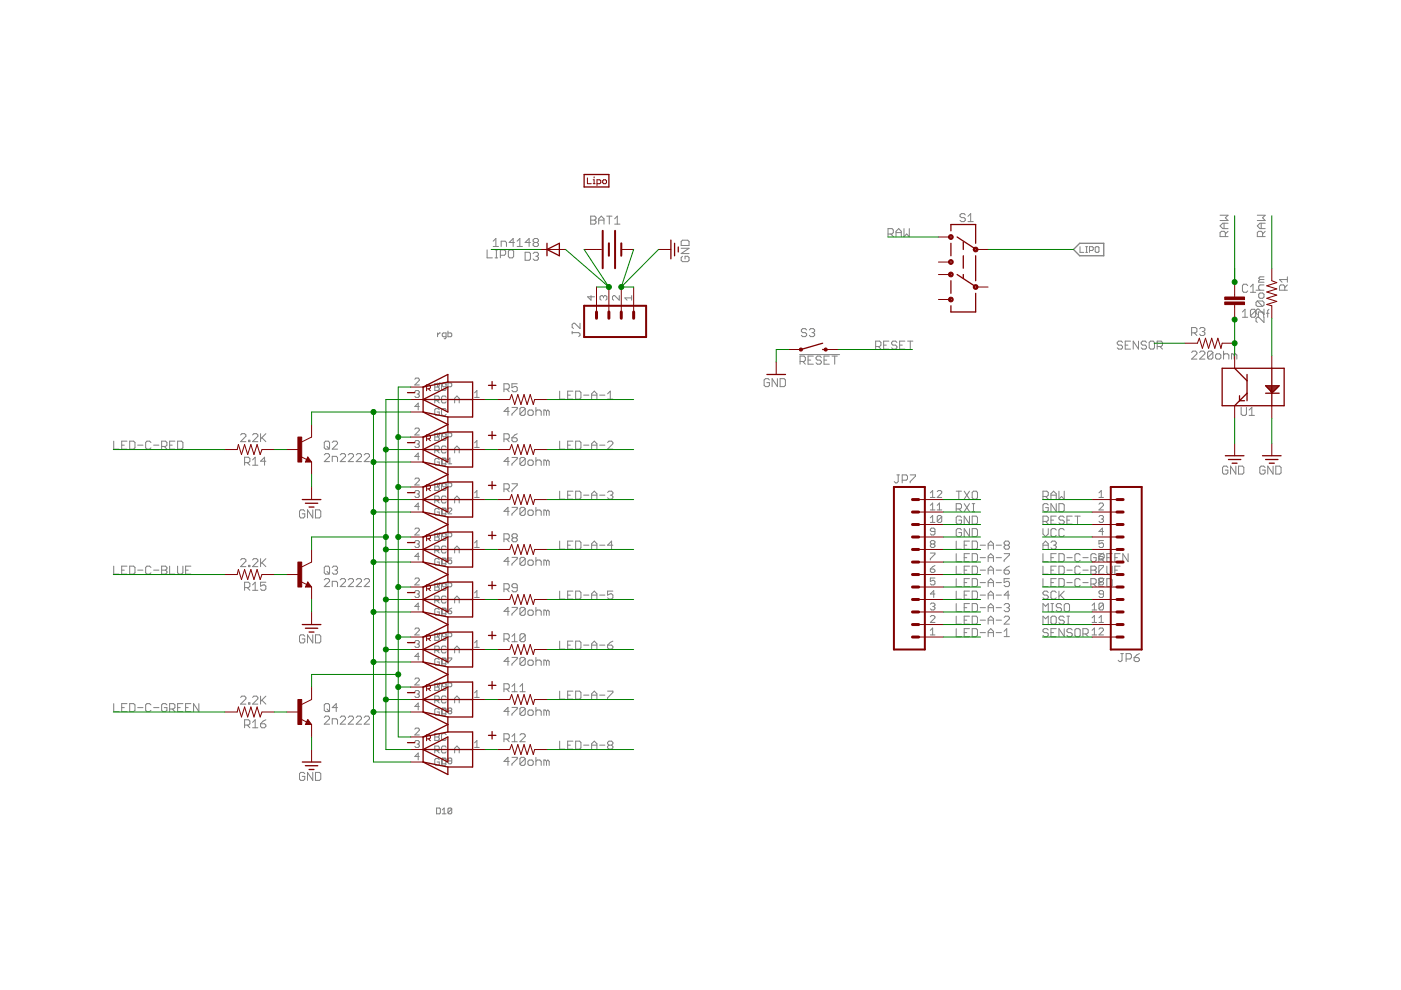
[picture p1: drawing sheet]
<svg xmlns="http://www.w3.org/2000/svg" width="297mm" height="210mm" viewBox="0 0 297 210" stroke-linecap="round" stroke-linejoin="round" font-family="sans-serif">
<g fill="none" stroke="#808080" stroke-width=".21">
<path d="M103.3 53v1.7h1.1M104.6 51.1l.5-.5v1.7M104.6 52.3h1.1M105 54.7h.5M105 53h.5M105.2 53v1.7M106.1 54.1h.8l.3-.3v-.5l-.3-.3h-.8v1.7M106.3 52.3v-1.2h.8l.3 .3v.9M107.8 53.3l.3-.3h.5l.3 .3v1.1l-.3 .3h-.5l-.3-.3zM109.1 51.4h-1.2l.9-.8v1.7M109.6 52.3h1.2M109.6 51.1l.6-.5v1.7"/>
<path d="M111.3 53.5h.9l.3 .3v1.1l-.3 .3h-.9zM112.5 51.4h-1.2l.9-.8v1.7M113 53.8l.3-.3h.6l.3 .3v.3l-.3 .2M113.3 51.4l-.3 .3v.3l.3 .3h.6l.3-.3v-.3l-.3-.3M113.3 51.4h.6M113.3 51.4l-.3-.3v-.2l.3-.3h.6l.3 .3v.2l-.3 .3M113.6 54.3h.3M113.9 54.3l.3 .3v.3l-.3 .3h-.6l-.3-.3M125.2 45.8h.9l.3 .3v.3l-.3 .3 .3 .2v.3l-.3 .3h-.9zM125.2 46.7h.9M126.9 46.7h1.2M126.9 47.5v-1.1l.6-.6 .6 .6v1.1"/>
<path d="M128.6 45.8h1.2M129.2 45.8v1.7M130.3 47.5h1.1M130.3 46.4l.6-.6v1.7M144.4 52.6h1.7l-1.7 1.2h1.7M144.7 54.3l-.3 .3v.6l.3 .3h1.1l.3-.3v-.6l-.3-.3h-.6v.6M144.7 50.9h1.1l.3 .3v.8h-1.7v-.8zM188.3 49.6h.8l.3-.3v-.5l-.3-.3h-.8v1.7M188.8 49.6l.6 .6M190 50.2v-1.2l.5-.5 .6 .5v1.2M190 49.3h1.1M191.7 48.5v1.7l.5-.6 .6 .6v-1.7"/>
<path d="M204.7 45.6l-.3-.3h-.6l-.3 .3v.3l.3 .2h.6l.3 .3v.3l-.3 .3h-.6l-.3-.3M205.2 47h1.2M205.2 45.9l.6-.6v1.7M229 52.3v1.2h.8M230.2 53.5h.4M230.2 52.3h.4M230.4 52.3v1.2M231 53.1h.6l.2-.2v-.4l-.2-.2h-.6v1.2M232.2 52.5l.2-.2h.4l.2 .2v.8l-.2 .2h-.4l-.2-.2zM258.7 45.6h1.7l-.6 .6 .6 .6h-1.7M259.5 47.3v1.2M259.8 50.2v-.9l-.3-.3h-.5l-.3 .3v.9h1.7"/>
<path d="M260.4 47.3h-1.2l-.5 .6 .5 .6h1.2M260.4 49l-.6 .6M266.6 45.6h1.6l-.5 .6 .5 .6h-1.6M267.1 59.3l-.2 .2v.3h1.1M267.1 59.3h.9M267.4 47.3v1.2M267.7 50.2v-.9l-.3-.3h-.6l-.2 .3v.9h1.6M268 58.7h-.9l-.2 .3 .2 .3M268.2 47.3h-1.1l-.5 .6 .5 .6h1.1M268.2 49l-.5 .6M272.9 59.3h-1.6l.5 .5M272.9 58.7v1.1"/>
<path d="M92.8 70.6v.8M93.4 70.6h-.2l-.4 .4M94.6 71.4h-.6l-.2-.2v-.4l.2-.2h.6v1l-.4 .2M95 70.2v1.2h.6l.2-.2v-.4l-.2-.2h-.6M121.3 70.5h1.4l.3 .3v.3l-.3 .3M121.3 70.3v.5M123 68.5v1.2l-1.1-1.2h-.3l-.3 .3v.6l.3 .3M125.3 62.7v.9l-.7-.7h1.4M128 62.9l-.3-.2h-.2l-.3 .2v.5l.3 .2M128 62.9l.2-.2h.2l.3 .2v.5l-.3 .2M128 62.9v.3M131.3 62.7v.9l-1-.9h-.2l-.2 .2v.5l.2 .2"/>
<path d="M133.9 63.2h-1.4l.4 .4M133.9 62.7v.9M169.5 75.2h8.5M169.6 76.6h.9l.3-.3v-.5l-.3-.3h-.9v1.7M170.2 76.6l.6 .6M171 70l-.3-.3h-.5l-.3 .3v.3l.3 .2h.5l.3 .3v.3l-.3 .3h-.5l-.3-.3M171.3 76.3h.6M171.6 70l.3-.3h.5l.3 .3v.3l-.3 .2M172.1 70.5h.3M172.4 70.5l.3 .3v.3l-.3 .3h-.5l-.3-.3M172.4 75.5h-1.1v1.7h1.1M174.1 75.8l-.2-.3h-.6l-.3 .3v.3l.3 .2h.6l.2 .3v.3l-.2 .3h-.6l-.3-.3"/>
<path d="M174.7 76.3h.6M175.8 75.5h-1.1v1.7h1.1M176.4 75.5h1.1M177 75.5v1.7M185.7 73.5h.8l.3-.3v-.6l-.3-.3h-.8v1.7M186.2 73.5l.6 .5M187.3 73.2h.6M188.5 72.3h-1.2v1.7h1.2M190.2 72.6l-.3-.3h-.6l-.3 .3v.3l.3 .3h.6l.3 .3v.2l-.3 .3h-.6l-.3-.3M190.7 73.2h.6M191.9 72.3h-1.2v1.7h1.2M192.4 72.3h1.1"/>
<path d="M193 72.3v1.7M238 72.6l-.3-.3h-.5l-.3 .3v.3l.3 .3h.5l.3 .3v.2l-.3 .3h-.5l-.3-.3M238.6 73.2h.5M239.7 72.3h-1.1v1.7h1.1M241.4 72.3v1.7l-1.1-1.7v1.7M243.1 72.6l-.3-.3h-.5l-.3 .3v.3l.3 .3h.5l.3 .3v.2l-.3 .3h-.5l-.3-.3M243.6 72.6l.3-.3h.6l.3 .3v1.1l-.3 .3h-.6l-.3-.3zM245.3 73.5h.9l.3-.3v-.6l-.3-.3h-.9v1.7M245.9 73.5l.6 .5M252.6 74.7l.3-.3h.6l.3 .3v.3l-1.2 1.1h1.2M252.6 70.6h.9l.3-.3v-.6l-.3-.3h-.9v1.7M253.2 70.6l.6 .5"/>
<path d="M254.3 74.7l.3-.3h.6l.3 .3v.3l-1.2 1.1h1.2M254.3 69.7l.3-.3h.6l.3 .3v.3l-.3 .3M254.9 70.3h.3M255.2 70.3l.3 .3v.2l-.3 .3h-.6l-.3-.3M257.2 74.7v1.2l-.3 .2h-.6l-.3-.2M257.2 74.7l-.3-.3h-.6l-.3 .3v1.2M257.2 74.7l-1.2 1.2M258 75h.6l.2 .3v.6l-.2 .2h-.6l-.3-.2v-.6zM259.4 75.3l.3-.3h.6l.2 .3v.8M259.4 74.4v1.7M261.7 75.3l-.3-.3h-.3v1.1M261.7 75.3v.8"/>
<path d="M261.7 75.3l.3-.3 .2 .3v.8M263.4 67.3h1.1M263.4 66.1l.6-.5v1.7M264.5 60.6l-.2-.3h-.6l-.3 .3v1.1l.3 .3h.6l.2-.3M265.1 62h1.1M265.1 60.8l.6-.5v1.7M266.2 65.8v1.2l-.2 .3h-.6l-.3-.3M266.2 65.8l-.2-.2h-.6l-.3 .2v1.2M266.2 65.8l-1.1 1.2M266.3 61.5h1.7M266.6 63.8h1.1l.3 .3v.6l-.3 .3M266.6 63.8l-.3 .3v.6l.3 .3h1.1"/>
<path d="M266.6 63.8l1.1 1.2M266.8 67.3v-1.2h.9l.2 .3v.9M266.9 62.4l.2-.3h.6l.3 .3v.6l-.3 .2h-.6l-.2-.2zM268 65.5v1.2l-1.1-1.2h-.3l-.3 .3v.6l.3 .3M268 67.2v1.2l-1.1-1.2h-.3l-.3 .3v.6l.3 .3M268 60.4h-.9l-.2 .3v.6l.2 .2M268.5 66.4h.5M269 65.6l-.2 .2v1.5M272.4 61.5v-.8l-.3-.3h-.6l-.2 .3v.8h1.6M272.9 60.4l-.5 .6M24.1 93.5v1.7h1.1M25.8 94.4h.6"/>
<path d="M26.9 93.5h-1.1v1.7h1.1M27.5 93.5h.8l.3 .3v1.2l-.3 .2h-.8zM29.2 94.4h1.1M32 93.8l-.3-.3h-.5l-.3 .3v1.2l.3 .2h.5l.3-.2M32.6 94.4h1.1M34.3 94.7h.8l.3-.3v-.6l-.3-.3h-.8v1.7M34.8 94.7l.6 .5M36 94.4h.5M37.1 93.5h-1.1v1.7h1.1M37.7 93.5h.8l.3 .3v1.2l-.3 .2h-.8zM51 92.2l.3-.3h.6l.2 .3v.3l-1.1 1.1h1.1M51.9 98.1h.8l.3-.3v-.6l-.3-.3h-.8v1.7"/>
<path d="M52.4 98.1l.6 .5M52.7 93.3h.3v.3h-.3zM53.6 92.2l.2-.3h.6l.3 .3v.3l-1.1 1.1h1.1M53.6 97.5l.5-.6v1.7M53.6 98.6h1.1M55.2 91.9v1.7M55.5 92.8l.9 .8M56.4 91.9l-1.2 1.2M56.4 97.8h-1.2l.9-.9v1.7M68.7 96.5l.3-.3h.6l.3 .3v.3l-1.2 1.1h1.2M68.7 93.8l.3-.3h.6l.3 .3v1.2l-.3 .2h-.6l-.3-.2zM69.3 94.7l.6 .5"/>
<path d="M70.4 97.9v-1.1h.9l.3 .2v.9M70.4 93.8l.3-.3h.6l.3 .3v.3l-1.2 1.1h1.2M72.1 96.5l.3-.3h.6l.3 .3v.3l-1.2 1.1h1.2M73.8 96.5l.3-.3h.6l.3 .3v.3l-1.2 1.1h1.2M75.5 96.5l.3-.3h.6l.2 .3v.3l-1.1 1.1h1.1M77.2 96.5l.3-.3h.6l.2 .3v.3l-1.1 1.1h1.1M87.9 83.1l.3-.3h.5l.2 .3-.2 .4M87.9 80.4l.3-.2h.5l.2 .2v.2l-1 1h1M87.9 91l.3-.2h.5l.2 .2v.2l-1 1h1M87.9 93.7l.3-.3h.5l.2 .3-.2 .4M88.4 83.5h.3M88.4 94.1h.3"/>
<path d="M88.7 94.1l.2 .3v.2l-.2 .3h-.5l-.3-.3M88.7 83.5l.2 .3v.2l-.2 .3h-.5l-.3-.3M88.9 86.2h-1l.8-.7v1.4M88.9 96.8h-1l.8-.7v1.4M92.2 81.3h.7l.2 .3-.2 .5 .2 .2v.2l-.2 .3h-.7zM92.2 84.9h.7l.2-.2v-.5l-.2-.2h-.7v1.4M92.2 91.9h.7l.2 .3-.2 .4 .2 .5-.2 .3h-.7zM92.2 95.5h.7l.2-.2v-.5l-.2-.2h-.7v1.4M92.2 82.1h.7M92.2 92.6h.7M92.7 84.9l.4 .5M92.7 95.5l.4 .5"/>
<path d="M92.8 81.2v.8M92.8 91.8v.8M93.1 86.9l-.2-.3h-.5l-.2 .3v.9l.2 .3h.5l.2-.3v-.4h-.4M93.1 97.5l-.2-.3h-.5l-.2 .3v.9l.2 .3h.5l.2-.3v-.4h-.4M93.4 81.2h-.2l-.4 .4M93.4 91.8h-.2l-.4 .4M93.8 97.1h.6l.2 .2v.8l-.2 .2h-.6zM94.6 82h-.6l-.2-.2v-.4l.2-.2h.6v1l-.4 .2M94.6 92.6h-.6l-.2-.2v-.4l.2-.2h.6v1l-.4 .2M94.6 86.9l-.2-.3h-.5l-.3 .3v.9l.3 .3h.5l.2-.3M94.6 97.5l-.2-.3h-.5l-.3 .3v.9l.3 .3h.5l.2-.3M94.6 81.6l-.2-.3h-.5l-.3 .3v.9l.3 .3h.5l.2-.3"/>
<path d="M94.6 84.2l-.2-.2h-.5l-.3 .2v1l.3 .2h.5l.2-.2M94.6 92.2l-.2-.3h-.5l-.3 .3v.9l.3 .3h.5l.2-.3M94.6 94.8l-.2-.2h-.5l-.3 .2v1l.3 .2h.5l.2-.2M95 80.8v1.2h.6l.2-.2v-.4l-.2-.2h-.6M95 91.4v1.2h.6l.2-.2v-.4l-.2-.2h-.6M95 98.3h.8M95 97.5l.4-.4v1.2M96.4 85.4v-.9l.5-.5 .5 .5v.9M96.4 96v-.9l.5-.5 .5 .5v.9M96.4 84.7h1M96.4 95.3h1M100.6 83.3l.5-.5v1.5"/>
<path d="M100.6 93.9l.5-.5v1.5M100.6 84.3h1M100.6 94.9h1M106.8 93.1h.9l.3-.3v-.6l-.3-.2h-.9v1.7M106.8 82.5h.9l.3-.3v-.6l-.3-.2h-.9v1.7M107.4 82.5l.6 .6M107.4 93.1l.6 .6M108 87.2h-1.2l.9-.8v1.7M108 97.8h-1.2l.9-.8v1.7M108.5 92.8h.9l.3 .3v.3l-.3 .3h-.6l-.3-.3zM108.5 86.4h1.2v.3l-1.2 1.1v.3M108.5 97h1.2v.3l-1.2 1.1v.3"/>
<path d="M109.7 81.4h-1.2v.8l.6-.3h.3l.3 .3v.6l-.3 .3h-.6l-.3-.3M109.7 92l-.6 .2-.6 .6M111.4 86.7l-.3-.3h-.6l-.3 .3v1.1M111.4 97.3l-.3-.3h-.6l-.3 .3v1.1M111.4 86.7v1.1l-.3 .3h-.6l-.3-.3M111.4 97.3v1.1l-.3 .3h-.6l-.3-.3M111.4 86.7l-1.2 1.1M111.4 97.3l-1.2 1.1M112.2 86.9h.6l.3 .3v.6l-.3 .3h-.6l-.3-.3v-.6zM112.2 97.5h.6l.3 .3v.6l-.3 .3h-.6l-.3-.3v-.6zM113.6 87.2l.3-.3h.6l.2 .3v.9M113.6 86.4v1.7"/>
<path d="M113.6 97v1.7M113.6 97.8l.3-.3h.6l.2 .3v.9M115.9 87.2l-.3-.3h-.3v1.2M115.9 97.8l-.3-.3h-.3v1.2M115.9 87.2v.9M115.9 97.8v.9M115.9 87.2l.3-.3 .2 .3v.9M115.9 97.8l.3-.3 .2 .3v.9M118.7 93.5v1.7h1.1M118.7 82.9v1.7h1.1M120.4 94.4h.5M120.4 83.8h.5"/>
<path d="M121.5 93.5h-1.1v1.7h1.1M121.5 82.9h-1.1v1.7h1.1M122 82.9h.9l.3 .3v1.1l-.3 .3h-.9zM122 93.5h.9l.3 .3v1.2l-.3 .2h-.9zM123.7 94.4h1.2M123.7 83.8h1.2M125.4 94.4h1.2M125.4 83.8h1.2M125.4 84.6v-1.1l.6-.6 .6 .6v1.1M125.4 95.2v-1.1l.6-.6 .6 .6v1.1M127.1 94.4h1.1M127.1 83.8h1.1"/>
<path d="M128.8 93.8l.3-.3h.6l.2 .3v.3l-1.1 1.1h1.1M128.8 84.6h1.1M128.8 83.5l.6-.6v1.7M163.1 80.6l-.2-.3h-.6l-.3 .3v1.1l.3 .3h.6l.2-.3v-.6h-.5M164.8 80.3v1.7l-1.1-1.7v1.7M165.4 80.3h.8l.3 .3v1.1l-.3 .3h-.8zM260.3 99.1l-.2-.3h-.6l-.3 .3v1.1l.3 .3h.6l.2-.3v-.5h-.5M262 98.8v1.7l-1.1-1.7v1.7M262.6 98.8h.8l.3 .3v1.1l-.3 .3h-.8zM263.1 86.4v1.4l.3 .3h.6l.3-.3v-1.4M264.8 88.1h1.2M264.8 86.9l.6-.5v1.7"/>
<path d="M268.2 99.1l-.3-.3h-.5l-.3 .3v1.1l.3 .3h.5l.3-.3v-.5h-.5M269.9 98.8v1.7l-1.1-1.7v1.7M270.5 98.8h.8l.3 .3v1.1l-.3 .3h-.8zM51 118.7l.3-.3h.6l.2 .3v.3l-1.1 1.1h1.1M52.7 119.9h.3v.2h-.3zM53.6 118.7l.2-.3h.6l.3 .3v.3l-1.1 1.1h1.1M55.2 118.4v1.7M55.5 119.3l.9 .8M56.4 118.4l-1.2 1.2M64.6 108.4l-.3-.3h-.5l-.3 .3v1.1l.3 .3h.5l.3-.3v-.6h-.5M66.3 108.1v1.7l-1.1-1.7v1.7M66.9 108.1h.8l.3 .3v1.1l-.3 .3h-.8z"/>
<path d="M87.9 114.9l.3-.3h.5l.2 .3v.2l-.2 .2M87.9 104.2l.3-.2h.5l.2 .2v.3l-.2 .2M87.9 101.6l.3-.2h.5l.2 .2v.3l-1 .9h1M87.9 112.2l.3-.2h.5l.2 .2v.3l-1 .9h1M88.4 104.7h.3M88.4 115.3h.3M88.7 104.7l.2 .3-.2 .5h-.5l-.3-.3M88.7 115.3l.2 .3-.2 .5h-.5l-.3-.3M88.9 107.4h-1l.8-.7v1.4M88.9 118h-1l.8-.7v1.4M92.2 102.5h.7l.2 .3v.2l-.2 .3 .2 .4-.2 .3h-.7zM92.2 106.2h.7l.2-.3v-.5l-.2-.2h-.7v1.4"/>
<path d="M92.2 113.1h.7l.2 .3v.2l-.2 .3 .2 .4-.2 .3h-.7zM92.2 116.8h.7l.2-.3v-.5l-.2-.2h-.7v1.4M92.2 103.3h.7M92.2 113.9h.7M92.7 106.2l.4 .4M92.7 116.8l.4 .4M92.8 102.4v.8M92.8 113v.8M93.1 108.1l-.2-.3h-.5l-.2 .3v1l.2 .2h.5l.2-.2v-.5h-.4M93.1 118.7l-.2-.3h-.5l-.2 .3v1l.2 .2h.5l.2-.2v-.5h-.4M93.4 102.4h-.2l-.4 .4M93.4 113h-.2l-.4 .4"/>
<path d="M93.8 107.7h.6l.2 .2v.8l-.2 .2h-.6zM93.8 118.3h.6l.2 .2v.8l-.2 .2h-.6zM94.6 113.8h-.6l-.2-.2v-.4l.2-.2h.6v1l-.4 .2M94.6 103.2h-.6l-.2-.2v-.4l.2-.2h.6v1l-.4 .2M94.6 116l-.2-.2h-.5l-.3 .2v1l.3 .2h.5l.2-.2M94.6 108.1l-.2-.3h-.5l-.3 .3v1l.3 .2h.5l.2-.2M94.6 102.8l-.2-.3h-.5l-.3 .3v.9l.3 .3h.5l.2-.3M94.6 105.4l-.2-.2h-.5l-.3 .2v1l.3 .2h.5l.2-.2M94.6 113.4l-.2-.3h-.5l-.3 .3v.9l.3 .3h.5l.2-.3M94.6 118.7l-.2-.3h-.5l-.3 .3v1l.3 .2h.5l.2-.2M95 107.9l.2-.2h.4l.2 .2v.2l-.8 .8h.8M95 102v1.2h.6l.2-.2v-.4l-.2-.2h-.6"/>
<path d="M95 112.6v1.2h.6l.2-.2v-.4l-.2-.2h-.6M95.8 118.3h-.8v.6l.4-.2 .4 .2v.4l-.2 .2h-.4l-.2-.2M96.4 106.6v-.9l.5-.5 .5 .5v.9M96.4 117.2v-.9l.5-.5 .5 .5v.9M96.4 105.9h1M96.4 116.5h1M100.6 104.5l.5-.5v1.5M100.6 115.1l.5-.5v1.5M100.6 105.5h1M100.6 116.1h1M106.8 114.3h.9l.3-.3v-.5l-.3-.3h-.9v1.7M106.8 103.7h.9l.3-.3v-.6l-.3-.2h-.9v1.7"/>
<path d="M107.4 103.7l.6 .6M107.4 114.3l.6 .6M108 108.4h-1.2l.9-.8v1.7M108 119h-1.2l.9-.8v1.7M108.5 102.6h1.2v.2l-1.2 1.2v.3M108.5 107.6h1.2v.3l-1.2 1.1v.3M108.5 118.2h1.2v.3l-1.2 1.1v.3M108.8 114l-.3-.3v-.2l.3-.3h.6l.3 .3v.2l-.3 .3M108.8 114l-.3 .3v.3l.3 .3h.6l.3-.3v-.3l-.3-.3M108.8 114h.6M111.4 118.5v1.1l-.3 .3h-.6l-.3-.3M111.4 107.9l-.3-.3h-.6l-.3 .3v1.1"/>
<path d="M111.4 118.5l-.3-.3h-.6l-.3 .3v1.1M111.4 107.9v1.1l-.3 .3h-.6l-.3-.3M111.4 107.9l-1.2 1.1M111.4 118.5l-1.2 1.1M111.9 119l.3-.3h.6l.3 .3v.6l-.3 .3h-.6l-.3-.3zM111.9 108.4l.3-.3h.6l.3 .3v.6l-.3 .3h-.6l-.3-.3zM113.6 107.6v1.7M113.6 118.2v1.7M113.6 108.4l.3-.3h.6l.2 .3v.9M113.6 119l.3-.3h.6l.2 .3v.9M115.9 108.4l-.3-.3h-.3v1.2M115.9 119l-.3-.3h-.3v1.2"/>
<path d="M115.9 108.4v.9M115.9 119v.9M115.9 108.4l.3-.3 .2 .3v.9M115.9 119l.3-.3 .2 .3v.9M118.7 104.1v1.7h1.1M118.7 114.7v1.7h1.1M120.4 105h.5M120.4 115.6h.5M121.5 104.1h-1.1v1.7h1.1M121.5 114.7h-1.1v1.7h1.1M122 104.1h.9l.3 .3v1.1l-.3 .3h-.9zM122 114.7h.9l.3 .3v1.1l-.3 .3h-.9z"/>
<path d="M123.7 105h1.2M123.7 115.6h1.2M125.4 105.8v-1.1l.6-.6 .6 .6v1.1M125.4 116.4v-1.1l.6-.6 .6 .6v1.1M125.4 105h1.2M125.4 115.6h1.2M127.1 105h1.1M127.1 115.6h1.1M128.8 104.4l.3-.3h.6l.2 .3v.3l-.2 .3M129.4 105h.3M129.7 105l.2 .3v.2l-.2 .3h-.6l-.3-.3M129.9 115.6h-1.1l.9-.9v1.7"/>
<path d="M190.2 100.7h.5M190.4 100.7v1.4l-.2 .3h-.3l-.3-.3M191.3 101.8h.8l.3-.3v-.5l-.3-.3h-.8v1.7M193 100.7h1.1v.3l-1.1 1.1v.3M197.3 108.1h.9M197.3 105.5h.9M197.3 117.3h.9v.2l-.9 1v.2M197.3 110.8h.9M197.3 104.5l.4-.5v1.5M197.3 107.1l.4-.4v1.4M197.3 109.8l.4-.5v1.5M197.5 115.3l-.2 .3v.2l.2 .3h.5l.2-.3v-.2l-.2-.3"/>
<path d="M197.5 115.3l-.2-.2v-.2l.2-.3h.5l.2 .3v.2l-.2 .2M197.5 115.3h.5M198.2 112.7h-.7l-.2-.2v-.3l.2-.2h.5l.2 .2v1l-.2 .2h-.5l-.2-.2M198.2 119.9l-.9 .7M198.7 108.1h1M198.7 104.2l.2-.2h.5l.3 .2v.3l-1 1h1M198.7 107.1l.5-.4v1.4M199.7 109.6l-.3-.3h-.5l-.2 .3v.9M199.7 109.6v.9l-.3 .3h-.5l-.2-.3M199.7 109.6l-1 .9M202.7 107.9h.9l.3-.3v-.5l-.3-.3h-.9v1.7M202.7 114.7v1.7h1.2"/>
<path d="M202.7 117.4v1.7h1.2M202.7 104.1h1.2M203.3 107.9l.6 .6M203.3 104.1v1.7M203.9 112.4l-.3-.3h-.6l-.3 .3v1.1l.3 .3h.6l.3-.3v-.6h-.6M203.9 109.7l-.3-.3h-.6l-.3 .3v1.1l.3 .3h.6l.3-.3v-.5h-.6M204.4 118.2h.6M204.4 115.6h.6M204.4 104.1l1.1 1.7M204.4 106.8l1.1 1.7M205.5 109.4v1.7l-1.1-1.7v1.7M205.5 112.1v1.7l-1.1-1.7v1.7"/>
<path d="M205.5 114.7h-1.1v1.7h1.1M205.5 117.4h-1.1v1.7h1.1M205.5 104.1l-1.1 1.7M205.5 106.8l-1.1 1.7M206.1 112.1h.9l.2 .3v1.1l-.2 .3h-.9zM206.1 109.4h.9l.2 .3v1.1l-.2 .3h-.9zM206.1 114.7h.9l.2 .3v1.1l-.2 .3h-.9zM206.1 117.4h.9l.2 .3v1.1l-.2 .3h-.9zM206.1 106.8h.6M206.1 108.5h.6M206.4 104.1h.6l.2 .3v1.1l-.2 .3h-.6l-.3-.3v-1.1zM206.4 106.8v1.7"/>
<path d="M207.8 118.2h1.1M207.8 115.6h1.1M209.5 118.2h1.1M209.5 116.4v-1.1l.6-.6 .5 .6v1.1M209.5 119.1v-1.2l.6-.5 .5 .5v1.2M209.5 115.6h1.1M211.2 118.2h1.1M211.2 115.6h1.1M212.9 117.4h1.1v.3l-1.1 1.1v.3M213.2 115.6l-.3-.3v-.3l.3-.3h.5l.3 .3v.3l-.3 .3M213.2 115.6l-.3 .3v.2l.3 .3h.5l.3-.3v-.2l-.3-.3M213.2 115.6h.5"/>
<path d="M221.1 105.3h.9l.2-.3v-.6l-.2-.3h-.9v1.7M221.1 110.6h.9l.2-.3v-.6l-.2-.3h-.9v1.7M221.1 112.1v1.1l.6 .6 .5-.6v-1.1M221.1 116.4v-1.1l.6-.6 .5 .6v1.1M221.1 117.4v1.7h1.1M221.1 115.6h1.1M221.7 110.6l.5 .5M221.7 105.3l.5 .5M222.2 107.1l-.2-.3h-.6l-.3 .3v1.1l.3 .3h.6l.2-.3v-.6h-.5M222.8 105.8v-1.1l.6-.6 .5 .6v1.1M222.8 115l.3-.3h.5l.3 .3v.3l-.3 .3M222.8 110.3h.6"/>
<path d="M222.8 118.2h.6M222.8 105h1.1M223.4 115.6h.2M223.6 115.6l.3 .3v.2l-.3 .3h-.5l-.3-.3M223.9 112.4l-.3-.3h-.5l-.3 .3v1.1l.3 .3h.5l.3-.3M223.9 106.8v1.7l-1.1-1.7v1.7M223.9 109.4h-1.1v1.7h1.1M223.9 117.4h-1.1v1.7h1.1M224.5 106.8h.8l.3 .3v1.1l-.3 .3h-.8zM224.5 104.1v1.7l.6-.5 .5 .5v-1.7M224.5 117.4h.8l.3 .3v1.1l-.3 .3h-.8zM225.6 112.4l-.3-.3h-.5l-.3 .3v1.1l.3 .3h.5l.3-.3"/>
<path d="M225.6 109.7l-.3-.3h-.5l-.3 .3v.3l.3 .3h.5l.3 .3v.2l-.3 .3h-.5l-.3-.3M226.2 110.3h.6M226.2 118.2h1.1M227.3 109.4h-1.1v1.7h1.1M227.9 109.4h1.1M228.5 109.4v1.7M229 117.7l-.3-.3h-.5l-.3 .3v1.1l.3 .3h.5l.3-.3M229.6 118.2h1.1M232.4 117.7l-.3-.3h-.5l-.3 .3v1.1l.3 .3h.5l.3-.3v-.6h-.6M233 118.5h.8l.3-.3v-.5l-.3-.3h-.8v1.7M233 109.6l.2-.3h.5l.3 .3-.3 .4M233 106.9l.2-.2h.5l.3 .2v.2l-1 1h1"/>
<path d="M233 118h.7l.3 .5-.3 .2h-.5l-.2-.2zM233 105.5h1M233 119.9h1v.3l-1 .9v.3M233 104.5l.5-.5v1.5M233.5 110h.2M233.5 118.5l.6 .6M233.7 110l.3 .3v.2l-.3 .3h-.5l-.2-.3M234 114.6h-1v.7l.5-.2 .5 .2v.5l-.3 .3h-.5l-.2-.3M234 112.7h-1l.7-.7v1.4M234 117.3l-1 .7M234.7 118.2h.5M235.8 117.4h-1.1v1.7h1.1"/>
<path d="M236.4 118.2h.5M237.5 117.4h-1.1v1.7h1.1M239.2 117.4v1.7l-1.1-1.7v1.7M24.1 120v1.7h1.1M25.8 120.9h.6M26.9 120h-1.1v1.7h1.1M27.5 120h.8l.3 .3v1.2l-.3 .2h-.8zM29.2 120.9h1.1M32 120.3l-.3-.3h-.5l-.3 .3v1.2l.3 .2h.5l.3-.2M32.6 120.9h1.1M34.3 120h.8l.3 .3v.3l-.3 .3 .3 .3v.3l-.3 .2h-.8zM34.3 120.9h.8"/>
<path d="M36 120v1.7h1.1M37.7 120v1.5l.2 .2h.6l.3-.2v-1.5M39.3 120.9h.6M40.5 120h-1.2v1.7h1.2M51.9 124.6h.8l.3-.3v-.6l-.3-.3h-.8v1.8M52.4 124.6l.6 .6M53.6 124l.5-.6v1.8M53.6 125.2h1.1M56.4 123.4h-1.2v.9l.6-.3h.3l.3 .3v.6l-.3 .3h-.6l-.3-.3M64.6 134.9l-.3-.3h-.5l-.3 .3v1.1l.3 .3h.5l.3-.3v-.5h-.5M66.3 134.6v1.7l-1.1-1.7v1.7M66.9 134.6h.8l.3 .3v1.1l-.3 .3h-.8z"/>
<path d="M68.7 120.3l.3-.3h.6l.3 .3v1.2l-.3 .2h-.6l-.3-.2zM68.7 123l.3-.3h.6l.3 .3v.3l-1.2 1.1h1.2M69.3 121.2l.6 .5M70.4 124.4v-1.1h.9l.3 .2v.9M70.4 120.3l.3-.3h.6l.3 .3v.3l-.3 .3M71 120.9h.3M71.3 120.9l.3 .3v.3l-.3 .2h-.6l-.3-.2M72.1 123l.3-.3h.6l.3 .3v.3l-1.2 1.1h1.2M73.8 123l.3-.3h.6l.3 .3v.3l-1.2 1.1h1.2M75.5 123l.3-.3h.6l.2 .3v.3l-1.1 1.1h1.1M77.2 123l.3-.3h.6l.2 .3v.3l-1.1 1.1h1.1M87.9 122.8l.3-.2h.5l.2 .2v.2l-1 1h1"/>
<path d="M87.9 125.5l.3-.3h.5l.2 .3v.2l-.2 .2M87.9 133.4l.3-.2h.5l.2 .2v.2l-1 1h1M87.9 136.1l.3-.3h.5l.2 .3-.2 .4M88.4 125.9h.3M88.4 136.5h.3M88.7 136.5l.2 .3v.2l-.2 .3h-.5l-.3-.3M88.7 125.9l.2 .3-.2 .5h-.5l-.3-.3M88.9 128.6h-1l.8-.7v1.4M88.9 139.2h-1l.8-.7v1.4M92.2 123.7h.7l.2 .3-.2 .5 .2 .2v.2l-.2 .3h-.7zM92.2 127.4h.7l.2-.3v-.5l-.2-.2h-.7v1.4M92.2 134.3h.7l.2 .3-.2 .5 .2 .2v.3l-.2 .2h-.7z"/>
<path d="M92.2 137.9h.7l.2-.2v-.5l-.2-.2h-.7v1.4M92.2 124.5h.7M92.2 135.1h.7M92.7 127.4l.4 .4M92.7 137.9l.4 .5M92.8 123.6v.8M92.8 134.2v.8M93.1 129.3l-.2-.3h-.5l-.2 .3v.9l.2 .3h.5l.2-.3v-.4h-.4M93.1 139.9l-.2-.3h-.5l-.2 .3v.9l.2 .3h.5l.2-.3v-.4h-.4M93.4 123.6h-.2l-.4 .4M93.4 134.2h-.2l-.4 .4M93.8 128.9h.6l.2 .2v.8l-.2 .2h-.6z"/>
<path d="M93.8 139.5h.6l.2 .2v.8l-.2 .2h-.6zM93.8 134.4v.4l.2 .2h.6M93.9 134.3h.5l.2 .3M94.2 135.4l.4-.2v-1h-.6l-.4 .4v1l.3 .2h.5l.2-.2M94.6 124.4h-.6l-.2-.2v-.4l.2-.2h.6v1l-.4 .2M94.6 129.3l-.2-.3h-.5l-.3 .3v.9l.3 .3h.5l.2-.3M94.6 139.9l-.2-.3h-.5l-.3 .3v.9l.3 .3h.5l.2-.3M94.6 124l-.2-.3h-.5l-.3 .3v.9l.3 .3h.5l.2-.3M94.6 126.6l-.2-.2h-.5l-.3 .2v1l.3 .2h.5l.2-.2M94.6 137.2l-.2-.2h-.5l-.3 .2v1l.3 .2h.5l.2-.2M95 123.2v1.2h.6l.2-.2v-.4l-.2-.2h-.6M95 129.5h.6l.2 .4-.2 .2h-.4l-.2-.2z"/>
<path d="M95 133.8v1.2h.6l.2-.2v-.4l-.2-.2h-.6M95 139.5h.8v.2l-.8 .8v.2M95.8 128.9l-.8 .6M96.4 127.8v-.9l.5-.5 .5 .5v.9M96.4 138.4v-.9l.5-.5 .5 .5v.9M96.4 127.1h1M96.4 137.7h1M100.6 125.7l.5-.5v1.5M100.6 136.3l.5-.5v1.5M100.6 126.7h1M100.6 137.3h1M106.8 124.9h.9l.3-.3v-.5l-.3-.3h-.9v1.7"/>
<path d="M106.8 135.5h.9l.3-.3v-.5l-.3-.3h-.9v1.7M107.4 124.9l.6 .6M107.4 135.5l.6 .6M108 129.6h-1.2l.9-.8v1.7M108.5 128.8h1.2v.3l-1.2 1.1v.3M108.5 139.4h1.2v.3l-1.2 1.1v.3M108.5 134.9l.6-.5v1.7M108.5 136.1h1.2M109.7 124.6h-.9l-.3-.3v-.2l.3-.3h.6l.3 .3v1.1l-.3 .3h-.6l-.3-.3M111.4 129.1l-.3-.3h-.6l-.3 .3v1.1M111.4 134.7l-.3-.3h-.6l-.3 .3v1.1M111.4 139.7l-.3-.3h-.6l-.3 .3v1.1"/>
<path d="M111.4 129.1v1.1l-.3 .3h-.6l-.3-.3M111.4 134.7v1.1l-.3 .3h-.6l-.3-.3M111.4 139.7v1.1l-.3 .3h-.6l-.3-.3M111.4 129.1l-1.2 1.1M111.4 139.7l-1.2 1.1M111.4 134.7l-1.2 1.1M111.9 129.6l.3-.3h.6l.3 .3v.6l-.3 .3h-.6l-.3-.3zM113.6 128.8v1.7M113.6 139.4v1.7M113.6 129.6l.3-.3h.6l.2 .3v.9M115.9 129.6l-.3-.3h-.3v1.2M115.9 129.6v.9"/>
<path d="M115.9 129.6l.3-.3 .2 .3v.9M118.7 125.3v1.7h1.1M118.7 135.9v1.7h1.1M120.4 126.2h.5M120.4 136.8h.5M121.5 125.3h-1.1v1.7h1.1M121.5 135.9h-1.1v1.7h1.1M122 125.3h.9l.3 .3v1.1l-.3 .3h-.9zM122 135.9h.9l.3 .3v1.2l-.3 .2h-.9zM123.7 126.2h1.2M123.7 136.8h1.2M125.4 127v-1.1l.6-.6 .6 .6v1.1"/>
<path d="M125.4 137.6v-1.1l.6-.6 .6 .6v1.1M125.4 126.2h1.2M125.4 136.8h1.2M127.1 126.2h1.1M127.1 136.8h1.1M128.8 136.8h.9l.2 .3v.3l-.2 .2h-.6l-.3-.2zM129.9 125.3h-1.1v.9l.6-.3h.3l.2 .3v.5l-.2 .3h-.6l-.3-.3M129.9 135.9l-.5 .3-.6 .6M197.3 130.8l.2-.3h.5l.2 .3v.2l-.9 1h.9M197.3 128.1l.2-.2h.5l.2 .2v.3l-.2 .2M197.3 134.6h.9M197.3 133.6l.4-.4v1.4"/>
<path d="M197.3 120.6h.7l.2 .3v.2l-.2 .3h-.5l-.2-.3zM197.7 128.6h.3M198 128.6l.2 .2v.3l-.2 .2h-.5l-.2-.2M198.2 122.6h-.9v.7l.4-.3h.3l.2 .3v.5l-.2 .2h-.5l-.2-.2M198.2 125.9h-.9l.7-.7v1.5M202.7 122.7v1.7h1.2M202.7 133.3v1.7h1.2M202.7 120v1.7h1.2M202.7 125.3v1.7h1.2M202.7 128v1.7h1.2M202.7 130.6v1.7h1.2M204.4 120.9h.6"/>
<path d="M204.4 123.5h.6M204.4 134.1h.6M204.4 131.5h.6M204.4 128.8h.6M204.4 126.2h.6M205.5 122.7h-1.1v1.7h1.1M205.5 133.3h-1.1v1.7h1.1M205.5 120h-1.1v1.7h1.1M205.5 125.3h-1.1v1.7h1.1M205.5 128h-1.1v1.7h1.1M205.5 130.6h-1.1v1.7h1.1M206.1 122.7h.9l.2 .3v1.1l-.2 .3h-.9z"/>
<path d="M206.1 133.3h.9l.2 .3v1.1l-.2 .3h-.9zM206.1 120h.9l.2 .3v1.2l-.2 .2h-.9zM206.1 125.3h.9l.2 .3v1.1l-.2 .3h-.9zM206.1 128h.9l.2 .3v1.1l-.2 .3h-.9zM206.1 130.6h.9l.2 .3v1.1l-.2 .3h-.9zM207.8 120.9h1.1M207.8 123.5h1.1M207.8 134.1h1.1M207.8 131.5h1.1M207.8 128.8h1.1M207.8 126.2h1.1M209.5 120.9h1.1"/>
<path d="M209.5 123.5h1.1M209.5 134.1h1.1M209.5 121.7v-1.1l.6-.6 .5 .6v1.1M209.5 124.4v-1.1l.6-.6 .5 .6v1.1M209.5 127v-1.1l.6-.6 .5 .6v1.1M209.5 129.7v-1.2l.6-.5 .5 .5v1.2M209.5 132.3v-1.1l.6-.6 .5 .6v1.1M209.5 135v-1.1l.6-.6 .5 .6v1.1M209.5 131.5h1.1M209.5 128.8h1.1M209.5 126.2h1.1M211.2 120.9h1.1"/>
<path d="M211.2 123.5h1.1M211.2 134.1h1.1M211.2 131.5h1.1M211.2 128.8h1.1M211.2 126.2h1.1M212.9 135h1.1M212.9 120.9h.8l.3 .3v.3l-.3 .2h-.5l-.3-.2zM212.9 133.9l.5-.6v1.7M212.9 130.9l.3-.3h.5l.3 .3v.3l-1.1 1.1h1.1M212.9 128.3l.3-.3h.5l.3 .3v.2l-.3 .3M213.4 128.8h.3M213.7 128.8l.3 .3v.3l-.3 .3h-.5l-.3-.3"/>
<path d="M214 122.7h-1.1v.8l.5-.2h.3l.3 .2v.6l-.3 .3h-.5l-.3-.3M214 126.2h-1.1l.8-.9v1.7M214 120l-.6 .3-.5 .6M221.1 122.7v1.7h1.1M221.1 120v1.7h1.1M221.1 129.7v-1.7l.6 .5 .5-.5v1.7M221.1 132.3v-1.7l.6 .6 .5-.6v1.7M222.2 133.6l-.2-.3h-.6l-.3 .3v.3l.3 .2h.6l.2 .3v.3l-.2 .3h-.6l-.3-.3M222.2 125.6l-.2-.3h-.6l-.3 .3v.3l.3 .3h.6l.2 .3v.2l-.2 .3h-.6l-.3-.3M222.8 130.9l.3-.3h.5l.3 .3v1.1l-.3 .3h-.5l-.3-.3zM222.8 120.9h.6M222.8 123.5h.6"/>
<path d="M222.8 134.1h.6M222.8 129.7h.6M222.8 128h.6M223.1 128v1.7M223.9 122.7h-1.1v1.7h1.1M223.9 133.3h-1.1v1.7h1.1M223.9 120h-1.1v1.7h1.1M223.9 125.6l-.3-.3h-.5l-.3 .3v1.1l.3 .3h.5l.3-.3M224.5 122.7h.8l.3 .3v1.1l-.3 .3h-.8zM224.5 120h.8l.3 .3v1.2l-.3 .2h-.8zM224.5 125.3v1.7M224.8 126.2l.8 .8"/>
<path d="M225.1 128.3l-.3-.3h-.6l-.3 .3v.2l.3 .3h.6l.3 .3v.3l-.3 .3h-.6l-.3-.3M225.6 130.9l-.3-.3h-.5l-.3 .3v.3l.3 .3h.5l.3 .3v.2l-.3 .3h-.5l-.3-.3M225.6 133.3v1.7l-1.1-1.7v1.7M225.6 125.3l-1.1 1.2M225.9 128h.6l.3 .3v1.1l-.3 .3h-.6l-.3-.3v-1.1zM226.2 120.9h1.1M226.2 123.5h1.1M226.2 132.3h.6M226.2 130.6h.6M226.5 130.6v1.7M227.3 133.6l-.3-.3h-.5l-.3 .3v.3l.3 .2h.5l.3 .3v.3l-.3 .3h-.5l-.3-.3M227.9 133.6l.3-.3h.5l.3 .3v1.1l-.3 .3h-.5l-.3-.3z"/>
<path d="M229 123l-.3-.3h-.5l-.3 .3v1.1l.3 .3h.5l.3-.3M229 120.3l-.3-.3h-.5l-.3 .3v1.2l.3 .2h.5l.3-.2M229.6 120.9h1.1M229.6 123.5h1.1M229.6 134.4h.8l.3-.3v-.5l-.3-.3h-.8v1.7M230.1 134.4l.6 .6M231.3 123.8h.8l.3-.3v-.5l-.3-.3h-.8v1.7M231.3 120h.8l.3 .3v.3l-.3 .3 .3 .3v.3l-.3 .2h-.8zM231.3 120.9h.8M231.5 129.3h1M231.5 134.6h1M231.5 128.4l.5-.5v1.4"/>
<path d="M231.5 131l.5-.5v1.5M231.5 133.6l.5-.4v1.4M231.5 132h1M231.8 123.8l.6 .6M233 120v1.7h1.1M233 123.5h.5M233 131l.5-.5v1.5M233 133.4l.2-.2h.5l.3 .2v.2l-1 1h1M233 132h1M233.2 123.3l-.2 .2v.3l.2 .2h.5l.3-.2v-.3l-.3-.2M233.2 123.3l-.2-.3 .2-.4h.5l.3 .2-.3 .5M233.2 123.3h.5"/>
<path d="M234 128.1v1l-.3 .2h-.5l-.2-.2M234 125.9h-.8l-.2-.2v-.2l.2-.3h.5l.3 .3v.9l-.3 .3h-.5l-.2-.3M234 128.1l-.3-.2h-.5l-.2 .2v1M234 128.1l-1 1M234.1 122.7h-1.1v1.7h1.1M234.7 122.7h.8l.3 .3v1.1l-.3 .3h-.8zM234.7 120v1.5l.2 .2h.6l.3-.2v-1.5M236.4 120.9h.5M237.5 120h-1.1v1.7h1.1M237.6 138.6h.6M237.9 138.6v1.4l-.3 .3h-.3l-.2-.3M238.8 139.7h.8l.3-.3v-.5l-.3-.3h-.8v1.7"/>
<path d="M240.5 139.4h.8l.3 .3v.3l-.3 .3h-.6l-.2-.3zM241.6 138.6l-.6 .3-.5 .5M24.1 149.2v1.7h1.1M25.8 150h.6M26.9 149.2h-1.1v1.7h1.1M27.5 149.2h.8l.3 .3v1.1l-.3 .3h-.8zM29.2 150h1.1M32 149.5l-.3-.3h-.5l-.3 .3v1.1l.3 .3h.5l.3-.3M32.6 150h1.1M35.4 149.5l-.3-.3h-.6l-.2 .3v1.1l.2 .3h.6l.3-.3v-.6h-.6M36 150.3h.8l.3-.3v-.5l-.3-.3h-.8v1.7M36.5 150.3l.6 .6"/>
<path d="M37.7 150h.5M38.8 149.2h-1.1v1.7h1.1M39.3 150h.6M40.5 149.2h-1.2v1.7h1.2M42.2 149.2v1.7l-1.2-1.7v1.7M51 147.9l.3-.3h.6l.2 .3v.3l-1.1 1.1h1.1M51.9 153.7h.8l.3-.2v-.6l-.3-.3h-.8v1.7M52.4 153.7l.6 .6M52.7 149h.3v.3h-.3zM53.6 147.9l.2-.3h.6l.3 .3v.3l-1.1 1.1h1.1M53.6 153.2l.5-.6v1.7M53.6 154.3h1.1"/>
<path d="M55.2 147.6v1.7M55.2 153.5h.9l.3 .2v.3l-.3 .3h-.6l-.3-.3zM55.5 148.4l.9 .9M56.4 147.6l-1.2 1.1M56.4 152.6l-.6 .3-.6 .6M68.7 149.5l.3-.3h.6l.3 .3v1.1l-.3 .3h-.6l-.3-.3zM68.7 152.1l.3-.3h.6l.3 .3v.3l-1.2 1.1h1.2M69.3 150.3l.6 .6M70.4 153.5v-1.1h.9l.3 .3v.8M71.6 150h-1.2l.9-.8v1.7M72.1 152.1l.3-.3h.6l.3 .3v.3l-1.2 1.1h1.2M73.8 152.1l.3-.3h.6l.3 .3v.3l-1.2 1.1h1.2"/>
<path d="M75.5 152.1l.3-.3h.6l.2 .3v.3l-1.1 1.1h1.1M77.2 152.1l.3-.3h.6l.2 .3v.3l-1.1 1.1h1.1M87.9 144l.3-.2h.5l.2 .2v.3l-1 .9h1M87.9 146.7l.3-.3h.5l.2 .3-.2 .5M87.9 154.6l.3-.2h.5l.2 .2v.3l-1 .9h1M87.9 157.3l.3-.3h.5l.2 .3-.2 .5M88.4 147.2h.3M88.4 157.8h.3M88.7 147.2l.2 .2v.2l-.2 .3h-.5l-.3-.3M88.7 157.8l.2 .2v.2l-.2 .3h-.5l-.3-.3M88.9 149.8h-1l.8-.7v1.4M92.2 144.9h.7l.2 .3-.2 .5 .2 .2v.3l-.2 .2h-.7z"/>
<path d="M92.2 148.5h.7l.2-.2v-.5l-.2-.2h-.7v1.4M92.2 155.5h.7l.2 .3v.2l-.2 .3 .2 .4-.2 .3h-.7zM92.2 159.2h.7l.2-.3v-.5l-.2-.2h-.7v1.4M92.2 145.7h.7M92.2 156.3h.7M92.7 148.5l.4 .5M92.7 159.2l.4 .4M92.8 144.8v.8M93.1 150.5l-.2-.3h-.5l-.2 .3v.9l.2 .3h.5l.2-.3v-.4h-.4M93.4 144.8h-.2l-.4 .4M93.8 150.1h.6l.2 .2v.8l-.2 .2h-.6zM94.6 145.6h-.6l-.2-.2v-.4l.2-.2h.6v1l-.4 .2"/>
<path d="M94.6 150.5l-.2-.3h-.5l-.3 .3v.9l.3 .3h.5l.2-.3M94.6 145.2l-.2-.3h-.5l-.3 .3v1l.3 .2h.5l.2-.2M94.6 147.8l-.2-.2h-.5l-.3 .2v1l.3 .2h.5l.2-.2M94.6 155.8l-.2-.3h-.5l-.3 .3v.9l.3 .3h.5l.2-.3M94.6 158.4l-.2-.2h-.5l-.3 .2v1l.3 .2h.5l.2-.2M95 144.4v1.2h.6l.2-.2v-.4l-.2-.2h-.6M95.2 150.7l-.2-.2 .2-.4h.4l.2 .2-.2 .4M95.2 150.7l-.2 .2 .2 .4h.4l.2-.2-.2-.4M95.2 150.7h.4M96.4 149v-.9l.5-.5 .5 .5v.9M96.4 159.6v-.9l.5-.5 .5 .5v.9M96.4 148.3h1"/>
<path d="M96.4 158.9h1M100.6 146.9l.5-.5v1.5M100.6 157.5l.5-.5v1.5M100.6 147.9h1M100.6 158.5h1M106.8 156.7h.9l.3-.3v-.5l-.3-.3h-.9v1.7M106.8 146.1h.9l.3-.3v-.6l-.3-.2h-.9v1.7M107.4 146.1l.6 .6M107.4 156.7l.6 .6M108 140.2h-1.2l.9-.8v1.7M108 150.8h-1.2l.9-.8v1.7M108.5 150h1.2v.3l-1.2 1.1v.3"/>
<path d="M108.5 145.5l.6-.5v1.7M108.5 156.1l.6-.5v1.7M108.5 146.7h1.2M108.5 157.3h1.2M110.2 155.9l.3-.3h.6l.3 .3v.2l-1.2 1.2h1.2M110.2 146.7h1.2M110.2 145.5l.6-.5v1.7M111.4 150.3l-.3-.3h-.6l-.3 .3v1.1M111.4 150.3v1.1l-.3 .3h-.6l-.3-.3M111.4 150.3l-1.2 1.1M111.9 140.2l.3-.2h.6l.3 .2v.6l-.3 .3h-.6l-.3-.3zM112.2 150.5h.6l.3 .3v.6l-.3 .3h-.6l-.3-.3v-.6z"/>
<path d="M113.6 150v1.7M113.6 140.2l.3-.2h.6l.2 .2v.9M113.6 150.8l.3-.3h.6l.2 .3v.9M115.9 140.2l-.3-.2h-.3v1.1M115.9 150.8l-.3-.3h-.3v1.2M115.9 140.2v.9M115.9 150.8v.9M115.9 140.2l.3-.2 .2 .2v.9M115.9 150.8l.3-.3 .2 .3v.9M118.7 146.5v1.7h1.1M118.7 157.1v1.7h1.1M120.4 147.4h.5"/>
<path d="M120.4 158h.5M121.5 146.5h-1.1v1.7h1.1M121.5 157.1h-1.1v1.7h1.1M122 146.5h.9l.3 .3v1.2l-.3 .2h-.9zM122 157.1h.9l.3 .3v1.2l-.3 .2h-.9zM123.7 147.4h1.2M123.7 158h1.2M125.4 148.2v-1.1l.6-.6 .6 .6v1.1M125.4 158.8v-1.1l.6-.6 .6 .6v1.1M125.4 147.4h1.2M125.4 158h1.2M127.1 147.4h1.1"/>
<path d="M127.1 158h1.1M128.8 146.5h1.1v.3l-1.1 1.2v.2M129.1 158l-.3-.3v-.3l.3-.3h.6l.2 .3v.3l-.2 .3M129.1 158l-.3 .3v.3l.3 .2h.6l.2-.2v-.3l-.2-.3M129.1 158h.6M64.6 164l-.3-.2h-.5l-.3 .2v1.2l.3 .3h.5l.3-.3v-.6h-.5M66.3 163.8v1.7l-1.1-1.7v1.7M66.9 163.8h.8l.3 .2v1.2l-.3 .3h-.8zM88.9 160.4h-1l.8-.7v1.4M92.6 171.3h.6l.2 .2v.8l-.2 .3h-.6zM93.1 161.1l-.2-.3h-.5l-.2 .3v1l.2 .2h.5l.2-.2v-.5h-.4M93.8 160.7h.6l.2 .2v.8l-.2 .2h-.6z"/>
<path d="M93.8 172.6h.8M93.8 171.7l.4-.4v1.3M94.6 161.1l-.2-.3h-.5l-.3 .3v1l.3 .2h.5l.2-.2M95.8 161.3h-.6l-.2-.2 .2-.4h.4l.2 .2v.8l-.2 .2h-.4l-.2-.2M95.8 171.5l-.2-.2h-.4l-.2 .2v.8M95.8 171.5v.8l-.2 .3h-.4l-.2-.3M95.8 171.5l-.8 .8M108 161.4h-1.2l.9-.8v1.7M108.5 160.6h1.2v.3l-1.2 1.1v.3M111.4 160.9l-.3-.3h-.6l-.3 .3v1.1M111.4 160.9v1.1l-.3 .3h-.6l-.3-.3M111.4 160.9l-1.2 1.1"/>
<path d="M112.2 161.1h.6l.3 .3v.6l-.3 .3h-.6l-.3-.3v-.6zM113.6 160.6v1.7M113.6 161.4l.3-.3h.6l.2 .3v.9M115.9 161.4l-.3-.3h-.3v1.2M115.9 161.4v.9M115.9 161.4l.3-.3 .2 .3v.9"/>
</g>
<path d="M227.6 52.9l1.3-1.3h5.1v2.6h-5.1z" fill="none" stroke="#808080" stroke-width=".28"/>
<g fill="none" stroke="#800000" stroke-width=".21">
<path d="M124.5 37.7v1.2h.9M125.8 38.9h.4M125.8 38.1h.2v.8M126 37.5v.2M126.6 38.9h.6l.2-.2v-.4l-.2-.2h-.6v1.2M128 38.1h.4l.2 .2v.4l-.2 .2h-.4l-.2-.2v-.4zM114.7 52.9h5.2M123.8 52.9h3.7M131.7 52.9h2.6M139.6 52.9h2.6M199 50.2h2.6M199 55.6h2.6"/>
<path d="M199 58.2h2.6M206.9 52.9h2.6M261.8 59.8v3.2M269.6 56.9v2.6l1.1 .4-2.1 .7 2.1 .7-2.1 .6 2.1 .7-2.1 .6 2.1 .7-2.1 .7 1 .2v2.7M126.5 60.9v5.2M129.1 60.9v5.2M131.7 60.9v5.2M134.3 60.9v5.2M164.6 76.8v2.6M167.2 74.1h2.6M175.1 74.1h2.6M199 63.5h2.6"/>
<path d="M206.9 60.9h2.6M251.2 72.8h2.7l.4-1.1 .6 2.2 .7-2.2 .6 2.2 .7-2.2 .7 2.2 .6-2.2 .7 2.2 .2-1.1h2.7M261.8 64.6v3.2M261.8 75.4v2.7M269.6 75.4v2.7M47.7 95.3h2.6l.2-1 .7 2.1 .7-2.1 .6 2.1 .7-2.1 .6 2.1 .7-2.1 .7 2.1 .3-1.1h2.7M60.8 95.3h2.6M63.8 96.8l1.2 .6M65.3 96.9l.8 1.1h-1.4zM66.1 90v2.7l-2.2 1M66.1 98v2.6M87.1 98h2.6"/>
<path d="M87.1 95.3h2.6M87.1 84.7h2.6M87.1 82.1h2.6M87.1 87.4h2.6M87.1 92.7h2.6M90.4 82.4h.6l.2-.2v-.4l-.2-.2h-.6v1.2M90.4 93h.6l.2-.2v-.4l-.2-.2h-.6v1.3M90.8 82.4l.4 .4M90.8 93l.4 .5M100.2 95.3h2.6M100.2 84.7h2.6M105.5 95.3h2.6l.4-1 .6 2.1 .7-2.1 .6 2.1 .7-2.1 .7 2.1 .6-2.1 .7 2.1 .2-1.1h2.7"/>
<path d="M105.5 84.7h2.6l.4-1 .6 2.1 .7-2.1 .6 2.1 .7-2.1 .7 2.1 .6-2.1 .7 2.1 .2-1.1h2.7M261.8 86v2.7M261.8 94v2.6M269.6 86v2.7M269.6 94v2.6M66.1 103.3v2.6M66.1 116.5v2.7l-2.2 1M87.1 105.9h2.6M87.1 116.5h2.6M87.1 103.3h2.6M87.1 108.6h2.6M87.1 113.9h2.6"/>
<path d="M87.1 119.2h2.6M90.4 103.7h.6l.2-.3v-.4l-.2-.2h-.6v1.3M90.4 114.2h.6l.2-.2v-.4l-.2-.2h-.6v1.3M90.8 103.7l.4 .4M90.8 114.2l.4 .5M100.2 105.9h2.6M100.2 116.5h2.6M105.5 105.9h2.6l.4-1.1 .6 2.2 .7-2.2 .6 2.2 .7-2.2 .7 2.2 .6-2.2 .7 2.2 .2-1.1h2.7M105.5 116.5h2.6l.4-1.1 .6 2.2 .7-2.2 .6 2.2 .7-2.2 .7 2.2 .6-2.2 .7 2.2 .2-1.1h2.7M194.8 105.9h5.2M194.8 116.5h5.2M194.8 108.6h5.2"/>
<path d="M194.8 113.9h5.2M194.8 119.2h5.2M194.8 111.2h5.2M231.5 105.9h5.3M231.5 116.5h5.3M231.5 108.6h5.3M231.5 113.9h5.3M231.5 119.2h5.3M231.5 111.2h5.3M47.7 121.8h2.6l.2-1 .7 2.1 .7-2.1 .6 2.1 .7-2.1 .6 2.1 .7-2.1 .7 2.1 .3-1.1h2.7M60.8 121.8h2.6M63.8 123.3l1.2 .6"/>
<path d="M65.3 123.4l.8 1.1h-1.4zM66.1 124.5v2.6M66.1 129.8v2.6M87.1 124.5h2.6M87.1 127.1h2.6M87.1 137.7h2.6M87.1 129.8h2.6M87.1 135.1h2.6M90.4 124.8h.6l.2-.1v-.5l-.2-.2h-.6v1.2M90.4 135.4h.6l.2-.2v-.4l-.2-.2h-.6v1.2M90.8 124.8l.4 .4M90.8 135.4l.4 .4"/>
<path d="M100.2 127.1h2.6M100.2 137.7h2.6M105.5 127.1h2.6l.4-1.1 .6 2.2 .7-2.2 .6 2.2 .7-2.2 .7 2.2 .6-2.2 .7 2.2 .2-1.1h2.7M105.5 137.7h2.6l.4-1 .6 2.1 .7-2.1 .6 2.1 .7-2.1 .7 2.1 .6-2.1 .7 2.1 .2-1.1h2.7M194.8 124.5h5.2M194.8 121.8h5.2M194.8 127.1h5.2M194.8 129.8h5.2M194.8 135.1h5.2M194.8 132.4h5.2M231.5 124.5h5.3M231.5 121.8h5.3"/>
<path d="M231.5 127.1h5.3M231.5 129.8h5.3M231.5 135.1h5.3M231.5 132.4h5.3M47.7 151h2.6l.2-1.1 .7 2.1 .7-2.1 .6 2.1 .7-2.1 .6 2.1 .7-2.1 .7 2.1 .3-1h2.7M60.8 151h2.6M63.8 152.4l1.2 .7M65.3 152.5l.8 1.1h-1.4zM66.1 145.7v2.6l-2.2 1.1M66.1 153.6v2.7M66.1 158.9v2.7M87.1 151h2.6"/>
<path d="M87.1 148.3h2.6M87.1 158.9h2.6M87.1 140.4h2.6M87.1 145.7h2.6M87.1 156.3h2.6M90.4 146h.6l.2-.2v-.4l-.2-.2h-.6v1.3M90.4 156.7h.6l.2-.3v-.4l-.2-.2h-.6v1.3M90.8 146l.4 .5M90.8 156.7l.4 .4M100.2 148.3h2.6M100.2 158.9h2.6M105.5 148.3h2.6l.4-1 .6 2.1 .7-2.1 .6 2.1 .7-2.1 .7 2.1 .6-2.1 .7 2.1 .2-1.1h2.7"/>
<path d="M105.5 158.9h2.6l.4-1 .6 2.1 .7-2.1 .6 2.1 .7-2.1 .7 2.1 .6-2.1 .7 2.1 .2-1.1h2.7M87.1 161.6h2.6"/>
</g>
<g fill="none" stroke="#800000" stroke-width=".28">
<path d="M123.8 37h5.3v2.6h-5.3zM116 52.9l2.6-1.3v2.6zM116 51.6v2.6M142.2 50.9v4M143 51.6v2.6M143.8 52.4v1M201.6 48.9v-1.3h5.3v4M201.6 51.6v2.6M201.6 59.5v2.7M202.9 50.2l3.7 2.4M202.9 58.2l3.7 2.4M204.2 51.3v1.6"/>
<path d="M204.2 54.2v2.7M204.2 58.2v.8M206.9 54.2v5.3M162.6 79.4h3.9M174.4 74.1h.7M174.4 72.8l-4.6 1.3M206.9 62.2v3.9h-5.3v-1.3M259.1 78.1h13.2v7.9h-13.2zM261.8 78.1l2.6 2.6M264.4 79.4v5.6M269.6 78.1v7.9M65.3 97.4l.1 .3h-.4l.3-.5 .5 .6h-.8"/>
<path d="M86.4 83.2h1.5M86.4 93.9h1.5M89.7 84.7l5.3-2.6v5.3zM89.7 95.3l5.3-2.6v5.3zM89.7 87.4l5.3 2.6-5.3 2.7M89.7 84.7h10.5M89.7 87.4l5.3 1M89.7 82.1v5.3M89.7 92.7v5.3M89.7 98l5.3 2.6-5.3 2.7M89.7 95.3h10.5M89.7 98l5.3 1"/>
<path d="M95 81v-1.6l-5.3 2.7M95 88.4v3.2M95 99v3.2M95 81h5.2v7.4h-5.2M95 91.6h5.2v7.4h-5.2M95 81l-5.3 1.1M95 91.6l-5.3 1.1M103.6 81.7h1.5M103.6 92.3h1.5M104.3 80.9v1.6M104.3 91.5v1.6M259.8 96.6h3.9"/>
<path d="M260.5 97.4h2.6M261.2 98.2h1.1M262.8 85l-1 1M262.8 85h1.1M262.8 83.9v1.1M264.4 83.4l-1.6 1.6M267.7 96.6h3.9M268.3 83.4h2.9M268.3 81.8h2.9l-1.6 1.6-.2-.6zM268.3 97.4h2.7M268.6 82h2.4M268.8 82.3h2"/>
<path d="M269 82.5h1.5M269.1 98.2h1.1M269.2 82.7h1.1M269.4 83h.7M269.5 83.2h.3M64.1 105.9h3.9M64.7 106.7h2.7M65.5 107.5h1.1M86.4 104.5h1.5M86.4 115h1.5M89.7 105.9h10.5M89.7 105.9l5.3-2.6v5.3z"/>
<path d="M89.7 116.5l5.3-2.6v5.3zM89.7 103.3v5.3M89.7 113.9v5.3M89.7 108.6l5.3 2.6-5.3 2.7M89.7 108.6l5.3 1M89.7 119.2l5.3 2.6-5.3 2.7M89.7 116.5h10.5M89.7 119.2l5.3 1M95 109.6v3.2M95 102.2h5.2v7.4h-5.2M95 112.8h5.2v7.4h-5.2M95 102.2l-5.3 1.1"/>
<path d="M95 112.8l-5.3 1.1M103.6 102.9h1.5M103.6 113.5h1.5M104.3 102.1v1.6M104.3 112.7v1.6M64.1 132.4h3.9M64.7 133.2h2.7M65.3 123.9l.1 .3h-.4l.3-.5 .5 .6h-.8M65.5 134h1.1M86.4 125.6h1.5M86.4 136.2h1.5M89.7 127.1l5.3-2.6v5.3z"/>
<path d="M89.7 137.7l5.3-2.6v5.3zM89.7 124.5v5.3M89.7 135.1v5.3M89.7 129.8l5.3 2.6-5.3 2.7M89.7 127.1h10.5M89.7 129.8l5.3 1M89.7 137.7h10.5M95 134h5.2v7.4h-5.2M95 120.2v3.2M95 130.8v3.2M95 123.4h5.2v7.4h-5.2M95 123.4l-5.3 1.1"/>
<path d="M95 134l-5.3 1.1M103.6 124.1h1.5M103.6 134.7h1.5M104.3 123.3v1.6M104.3 133.9v1.6M65.3 153.1l.1 .3h-.4l.3-.6 .5 .7h-.8M86.4 146.9h1.5M86.4 157.5h1.5M89.7 148.3l5.3-2.6v5.3zM89.7 158.9l5.3-2.6v5.3zM89.7 145.7v5.3M89.7 156.3v5.3"/>
<path d="M89.7 140.4l5.3 2.6-5.3 2.7M89.7 140.4l5.3 1M89.7 151l5.3 2.6-5.3 2.7M89.7 148.3h10.5M89.7 151l5.3 1M89.7 158.9h10.5M95 141.4v3.2M95 152v3.2M95 144.6h5.2v7.4h-5.2M95 155.2h5.2v7.4h-5.2M95 144.6l-5.3 1.1M95 155.2l-5.3 1.1"/>
<path d="M103.6 145.3h1.5M103.6 155.9h1.5M104.3 144.5v1.6M104.3 155.1v1.6M64.1 161.6h3.9M64.7 162.3h2.7M65.5 163.2h1.1M89.7 161.6l5.3 2.6v-1.6M89.7 161.6l5.3 1"/>
</g>
<g fill="#800000" stroke="#800000" stroke-width=".21">
<path d="M63.2 92.7h.8v5.3h-.8z"/>
<path d="M63.2 119.2h.8v5.3h-.8z"/>
<path d="M63.2 148.3h.8v5.3h-.8z"/>
<path d="M259.7 64h4.2v.6h-4.2z"/>
<path d="M259.7 63h4.2v.5h-4.2z"/>
</g>
<path d="M127.8 48.9v8M129.1 51.6v2.6M130.4 48.9v8M131.7 51.6v2.6M123.8 64.8h13.2v6.7h-13.2zM189.5 103.3h6.6v34.4h-6.6zM235.5 103.3h6.6v34.4h-6.6z" fill="none" stroke="#800000" stroke-width=".42"/>
<g fill="none" stroke="#800000" stroke-width=".63">
<path d="M126.5 66.1v1.4M129.1 66.1v1.4M131.7 66.1v1.4M134.3 66.1v1.4M193.5 111.2h1.3M193.5 108.6h1.3M193.5 105.9h1.3M193.5 116.5h1.3M193.5 113.9h1.3M193.5 119.2h1.3M236.8 111.2h1.3M236.8 108.6h1.3"/>
<path d="M236.8 105.9h1.3M236.8 116.5h1.3M236.8 113.9h1.3M236.8 119.2h1.3M193.5 121.8h1.3M193.5 124.5h1.3M193.5 127.1h1.3M193.5 129.8h1.3M193.5 132.4h1.3M193.5 135.1h1.3M236.8 121.8h1.3M236.8 124.5h1.3"/>
<path d="M236.8 127.1h1.3M236.8 129.8h1.3M236.8 132.4h1.3M236.8 135.1h1.3"/>
</g>
<g fill="#800000" stroke="#800000" stroke-width=".21">
<path d="M206.5 52.5a.5 .5 0 0 1 .8 .2 .5 .5 0 0 1-.3 .7 .5 .5 0 0 1-.6-.5h.2a.24 .24 0 0 1 .3-.3 .24 .24 0 0 1 .1 .4 .24 .24 0 0 1-.3 0l-.3-.1z" fill-rule="evenodd"/>
<path d="M201.3 49.8a.51 .51 0 0 1 .8 .2 .51 .51 0 0 1-.4 .7 .51 .51 0 0 1-.6-.5h.3a.25 .25 0 0 1 .3-.2 .25 .25 0 0 1 .1 .4 .25 .25 0 0 1-.4 0l-.3-.2z" fill-rule="evenodd"/>
<path d="M201.3 55.2a.5 .5 0 0 1 .8 .1 .5 .5 0 0 1-.4 .7 .5 .5 0 0 1-.6-.4h.3a.25 .25 0 0 1 .3-.3 .25 .25 0 0 1 .1 .4 .25 .25 0 0 1-.4 0l-.3-.1z" fill-rule="evenodd"/>
<path d="M201.3 57.8a.5 .5 0 0 1 .8 .2 .5 .5 0 0 1-.4 .7 .5 .5 0 0 1-.6-.5h.3a.25 .25 0 0 1 .3-.2 .25 .25 0 0 1 .1 .4 .25 .25 0 0 1-.4-.1l-.3-.1z" fill-rule="evenodd"/>
<path d="M201.3 63.1a.51 .51 0 0 1 .8 .2 .51 .51 0 0 1-.4 .7 .51 .51 0 0 1-.6-.5h.3a.25 .25 0 0 1 .3-.2 .25 .25 0 0 1 .1 .4 .25 .25 0 0 1-.4-.1l-.3-.1z" fill-rule="evenodd"/>
<path d="M206.5 60.5a.5 .5 0 0 1 .8 .1 .5 .5 0 0 1-.3 .7 .5 .5 0 0 1-.6-.4h.2a.24 .24 0 0 1 .3-.3 .24 .24 0 0 1 .1 .4 .24 .24 0 0 1-.3 0l-.3-.1z" fill-rule="evenodd"/>
<path d="M169.6 73.9h.5v.5h-.5z" fill-rule="evenodd"/>
<path d="M174.8 73.9h.5v.5h-.5z" fill-rule="evenodd"/>
</g>
<g fill="none" stroke="#008000" stroke-width=".21">
<path d="M104.1 52.9h10.6M119.9 52.9l9.2 8M123.8 52.9l5.3 8M134.3 52.9l-2.6 8M139.6 52.9l-7.9 8M188.2 50.2h10.8M209.5 52.9h18.1M261.8 45.7v14.1M269.6 45.7v11.2M126.5 60.9h2.6M131.7 60.9h2.6M167.2 74.1h-2.6v2.7"/>
<path d="M177.7 74.1h15.8M244.7 72.8h6.5M261.8 67.5v7.9M269.6 67.5v7.9M24 95.3h23.7M58.2 95.3h2.6M79.2 87.4v74.2h7.9M79.2 98h7.9M81.8 95.3h5.3M84.4 92.7h2.7M87.1 87.4h-21v2.6M87.1 84.7h-5.3v74.2h5.3"/>
<path d="M87.1 82.1h-2.7v74.2h2.7M102.8 84.7h2.7M102.8 95.3h2.7M116 84.7h18.3M116 95.3h18.3M261.8 88.7v5.3M269.6 88.7v5.3M66.1 100.6v2.7M79.2 108.6h7.9M79.2 119.2h7.9M81.8 113.9h-15.7v2.6M81.8 116.5h5.3"/>
<path d="M81.8 105.9h5.3M84.4 113.9h2.7M84.4 103.3h2.7M102.8 116.5h2.7M102.8 105.9h2.7M116 116.5h18.3M116 105.9h18.3M200 113.9h7.9M200 108.6h7.9M200 111.2h7.9M200 116.5h7.9M200 105.9h7.9"/>
<path d="M200 119.2h7.9M221 113.9h10.5M221 108.6h10.5M221 111.2h10.5M221 116.5h10.5M221 105.9h10.5M221 119.2h10.5M24 121.8h23.7M58.2 121.8h2.6M66.1 127.1v2.7M79.2 129.8h7.9M81.8 127.1h5.3"/>
<path d="M81.8 137.7h5.3M84.4 124.5h2.7M84.4 135.1h2.7M102.8 127.1h2.7M102.8 137.7h2.7M116 127.1h18.3M116 137.7h18.3M200 127.1h7.9M200 124.5h7.9M200 135.1h7.9M200 129.8h7.9M200 121.8h7.9"/>
<path d="M200 132.4h7.9M221 127.1h10.5M221 124.5h10.5M221 135.1h10.5M221 129.8h10.5M221 121.8h10.5M221 132.4h10.5M24 151h23.7M58.2 151h2.6M66.1 156.3v2.6M79.2 140.4h7.9M79.2 151h7.9"/>
<path d="M81.8 148.3h5.3M84.4 143h-18.3v2.7M84.4 145.7h2.7M102.8 158.9h2.7M102.8 148.3h2.7M116 158.9h18.3M116 148.3h18.3"/>
</g>
<g fill="#008000" stroke="#008000" stroke-width=".21">
<circle cx="131.7" cy="60.9" r=".53"/>
<circle cx="84.4" cy="92.7" r=".53"/>
<circle cx="84.4" cy="103.3" r=".53"/>
<circle cx="84.4" cy="113.9" r=".53"/>
<circle cx="84.4" cy="124.5" r=".53"/>
<circle cx="84.4" cy="135.1" r=".53"/>
<circle cx="84.4" cy="145.7" r=".53"/>
<circle cx="84.4" cy="143" r=".53"/>
<circle cx="81.8" cy="95.3" r=".53"/>
<circle cx="81.8" cy="105.9" r=".53"/>
<circle cx="81.8" cy="116.5" r=".53"/>
<circle cx="81.8" cy="127.1" r=".53"/>
<circle cx="81.8" cy="137.7" r=".53"/>
<circle cx="81.8" cy="148.3" r=".53"/>
<circle cx="81.8" cy="113.9" r=".53"/>
<circle cx="79.2" cy="98" r=".53"/>
<circle cx="79.2" cy="108.6" r=".53"/>
<circle cx="79.2" cy="119.2" r=".53"/>
<circle cx="79.2" cy="129.8" r=".53"/>
<circle cx="79.2" cy="140.4" r=".53"/>
<circle cx="79.2" cy="151" r=".53"/>
<circle cx="79.2" cy="87.4" r=".53"/>
<circle cx="261.8" cy="59.8" r=".53"/>
<circle cx="129.1" cy="60.9" r=".53"/>
<circle cx="261.8" cy="72.8" r=".53"/>
<circle cx="261.8" cy="67.8" r=".53"/>
</g>
</svg>
